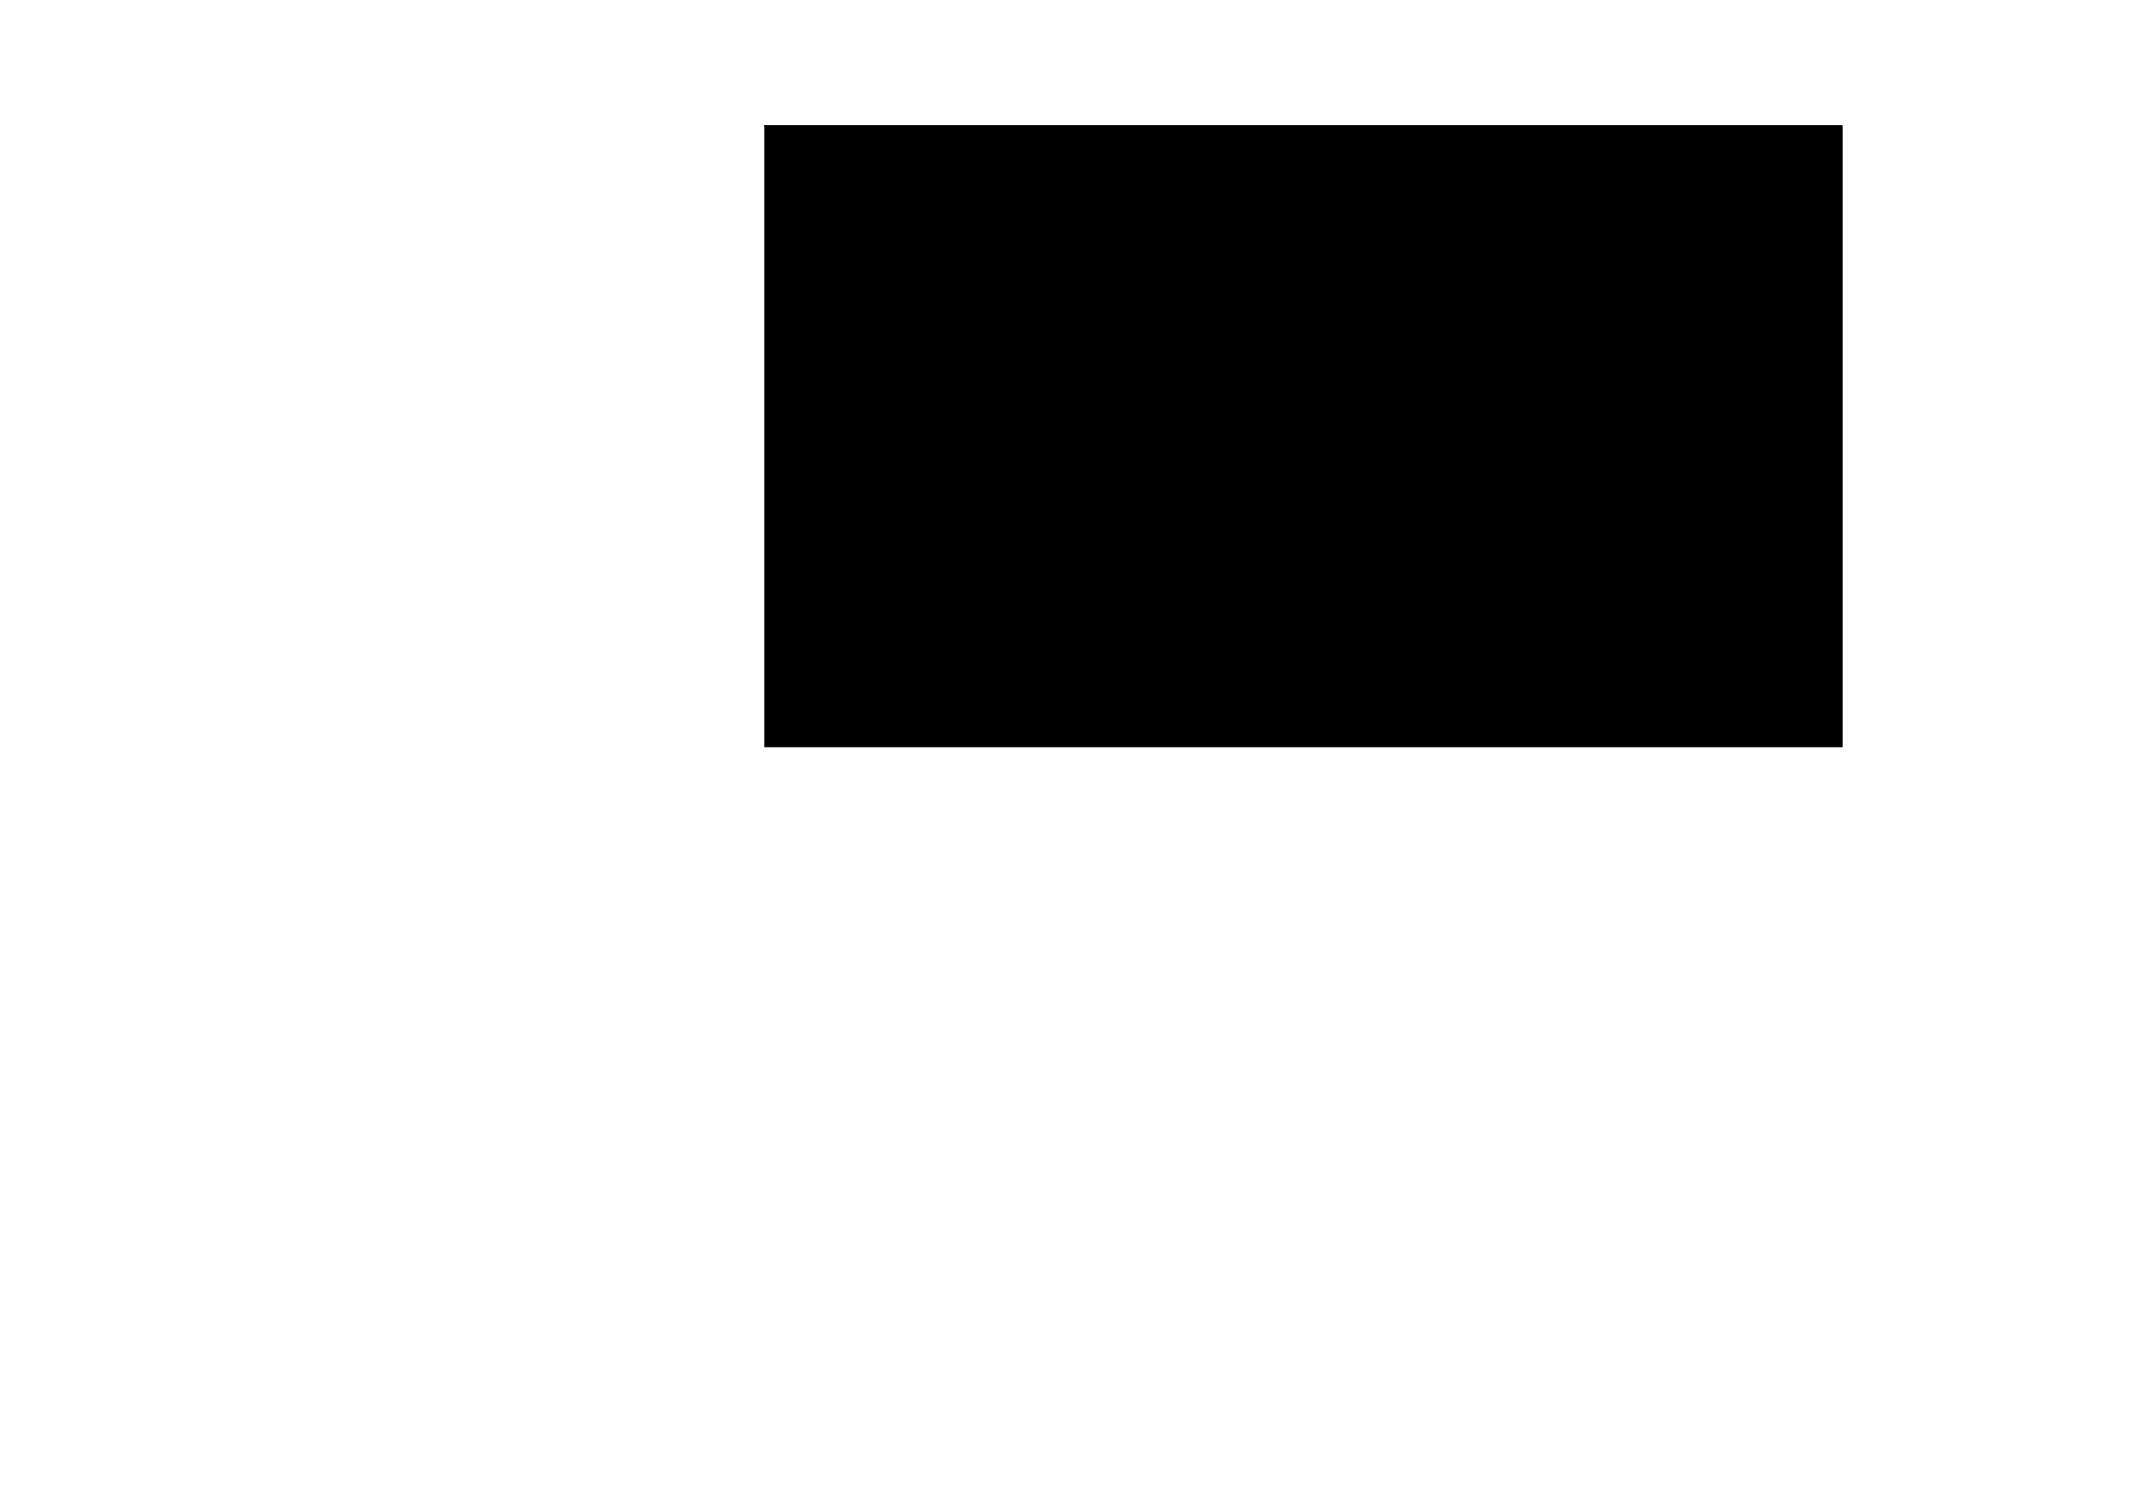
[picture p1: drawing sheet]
<svg xmlns="http://www.w3.org/2000/svg" width="297mm" height="210mm" viewBox="0 0 297 210" stroke-linecap="round" stroke-linejoin="round" font-family="sans-serif">
<path d="M106.5 17.5h150v86.5h-150z" fill="none" stroke="#000" stroke-width=".14"/>
<path d="M247.3 49h.8M247.7 48.6v.8M248.5 49.4h.6M248.5 48.7l.3-.3v1M248.9 51.4a.47 .47 0 0 0-.6 .5 .47 .47 0 0 0 .6 .4v-.4h-.2M249.5 48.5l.4-.1 .2 .3-.7 .7h.7M249.9 51.4v1l-.6-1v1M250.2 49.5h.8M250.4 51.4a.51 .51 0 0 1 .6 .5 .51 .51 0 0 1-.6 .5zM251.2 48.4v1M252.3 48.4v1l-.6-1v1M253.4 48.4l.3 1 .4-1" fill="none" stroke="#000" stroke-width=".15"/>
<path d="M106.5 17.6l149.9-.1 .1 86.4-149.9 .1z" fill="#000"/>
</svg>
